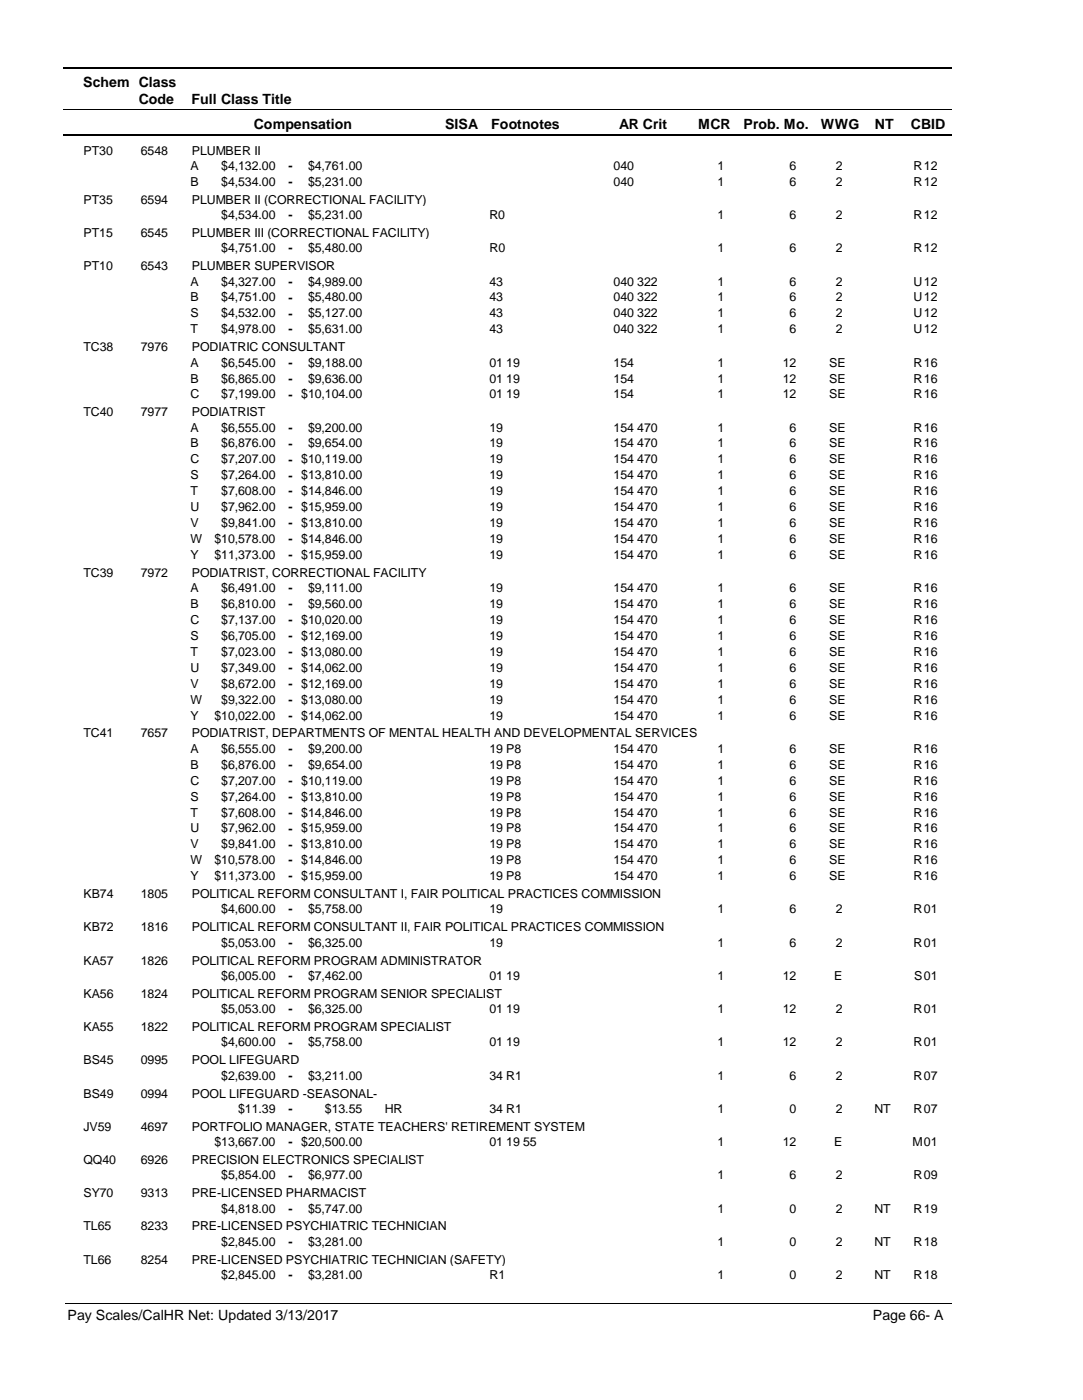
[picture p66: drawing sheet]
<svg xmlns="http://www.w3.org/2000/svg" width="216mm" height="279mm" viewBox="0 0 216 279" stroke-linecap="round" stroke-linejoin="round" font-family="sans-serif">
<defs><g id="words">
<g font-size="2.8">
<text x="16.6" y="17.3">Schem Class</text>
<text x="27.7" y="20.7">Code</text>
<text x="38.2" y="20.7">Full Class Title</text>
<text x="50.6" y="25.7">Compensation</text>
<text x="88.7" y="25.7">SISA</text>
<text x="98" y="25.7">Footnotes</text>
<text x="123.5" y="25.7">AR Crit</text>
<text x="139.2" y="25.7">MCR</text>
<text x="148.3" y="25.7">Prob. Mo.</text>
<text x="163.7" y="25.7">WWG</text>
<text x="174.5" y="25.7">NT</text>
<text x="181.6" y="25.7">CBID</text>
<text x="13.5" y="263.5">Pay Scales/CalHR Net: Updated 3/13/2017</text>
<text x="174.1" y="263.5">Page 66- A</text>
</g>
<g font-size="2.5">
<text x="16.6" y="30.8">PT30</text>
<text x="28.1" y="30.8">6548</text>
<text x="38" y="33.9">A</text>
<text x="38.2" y="30.8">PLUMBER II</text>
<text x="44.1" y="33.9">$4,132.00</text>
<text x="57.5" y="33.9">-</text>
<text x="61.4" y="33.9">$4,761.00</text>
<text x="122.4" y="33.9">040</text>
<text x="143.1" y="33.9">1</text>
<text x="157.5" y="33.9">6</text>
<text x="166.6" y="33.9">2</text>
<text x="182.2" y="33.9">R</text>
<text x="184.2" y="33.9">12</text>
<text x="16.6" y="40.7">PT35</text>
<text x="28.1" y="40.7">6594</text>
<text x="38" y="37.1">B</text>
<text x="38.2" y="40.7">PLUMBER II (CORRECTIONAL FACILITY)</text>
<text x="44.1" y="37.1">$4,534.00</text>
<text x="57.5" y="37.1">-</text>
<text x="61.4" y="37.1">$5,231.00</text>
<text x="122.4" y="37.1">040</text>
<text x="143.1" y="37.1">1</text>
<text x="157.5" y="37.1">6</text>
<text x="166.6" y="37.1">2</text>
<text x="182.2" y="37.1">R</text>
<text x="184.2" y="37.1">12</text>
<text x="16.6" y="47.3">PT15</text>
<text x="28.1" y="47.3">6545</text>
<text x="38.2" y="47.3">PLUMBER III (CORRECTIONAL FACILITY)</text>
<text x="44.1" y="43.7">$4,534.00</text>
<text x="57.5" y="43.8">-</text>
<text x="61.4" y="43.7">$5,231.00</text>
<text x="97.6" y="43.7">R0</text>
<text x="143.1" y="43.7">1</text>
<text x="157.5" y="43.7">6</text>
<text x="166.6" y="43.7">2</text>
<text x="182.2" y="43.7">R</text>
<text x="184.2" y="43.7">12</text>
<text x="16.6" y="53.9">PT10</text>
<text x="28.1" y="53.9">6543</text>
<text x="38.2" y="53.9">PLUMBER SUPERVISOR</text>
<text x="44.1" y="50.3">$4,751.00</text>
<text x="57.5" y="50.4">-</text>
<text x="61.4" y="50.3">$5,480.00</text>
<text x="97.6" y="50.3">R0</text>
<text x="143.1" y="50.3">1</text>
<text x="157.5" y="50.3">6</text>
<text x="166.6" y="50.3">2</text>
<text x="182.2" y="50.3">R</text>
<text x="184.2" y="50.3">12</text>
<text x="38" y="57">A</text>
<text x="44.1" y="57">$4,327.00</text>
<text x="57.5" y="57">-</text>
<text x="61.4" y="57">$4,989.00</text>
<text x="97.6" y="57">43</text>
<text x="122.4" y="57">040 322</text>
<text x="143.1" y="57">1</text>
<text x="157.5" y="57">6</text>
<text x="166.6" y="57">2</text>
<text x="182.2" y="57">U</text>
<text x="184.2" y="57">12</text>
<text x="38" y="60.2">B</text>
<text x="38" y="63.3">S</text>
<text x="44.1" y="60.2">$4,751.00</text>
<text x="44.1" y="63.3">$4,532.00</text>
<text x="57.5" y="60.2">-</text>
<text x="57.5" y="63.4">-</text>
<text x="61.4" y="60.2">$5,480.00</text>
<text x="61.4" y="63.3">$5,127.00</text>
<text x="97.6" y="60.2">43</text>
<text x="97.6" y="63.3">43</text>
<text x="122.4" y="60.2">040 322</text>
<text x="122.4" y="63.3">040 322</text>
<text x="143.1" y="60.2">1</text>
<text x="143.1" y="63.3">1</text>
<text x="157.5" y="60.2">6</text>
<text x="157.5" y="63.3">6</text>
<text x="166.6" y="60.2">2</text>
<text x="166.6" y="63.3">2</text>
<text x="182.2" y="60.2">U</text>
<text x="182.2" y="63.3">U</text>
<text x="184.2" y="60.2">12</text>
<text x="184.2" y="63.3">12</text>
<text x="16.6" y="70.1">TC38</text>
<text x="28.1" y="70.1">7976</text>
<text x="38" y="66.5">T</text>
<text x="38.2" y="70.1">PODIATRIC CONSULTANT</text>
<text x="44.1" y="66.5">$4,978.00</text>
<text x="57.5" y="66.6">-</text>
<text x="61.4" y="66.5">$5,631.00</text>
<text x="97.6" y="66.5">43</text>
<text x="122.4" y="66.5">040 322</text>
<text x="143.1" y="66.5">1</text>
<text x="157.5" y="66.5">6</text>
<text x="166.6" y="66.5">2</text>
<text x="182.2" y="66.5">U</text>
<text x="184.2" y="66.5">12</text>
<text x="38" y="73.2">A</text>
<text x="38" y="76.4">B</text>
<text x="44.1" y="73.2">$6,545.00</text>
<text x="44.1" y="76.4">$6,865.00</text>
<text x="57.5" y="73.2">-</text>
<text x="57.5" y="76.4">-</text>
<text x="61.4" y="73.2">$9,188.00</text>
<text x="61.4" y="76.4">$9,636.00</text>
<text x="97.6" y="73.2">01 19</text>
<text x="97.6" y="76.4">01 19</text>
<text x="122.4" y="73.2">154</text>
<text x="122.4" y="76.4">154</text>
<text x="143.1" y="73.2">1</text>
<text x="143.1" y="76.4">1</text>
<text x="156.1" y="73.2">12</text>
<text x="156.1" y="76.4">12</text>
<text x="165.4" y="73.2">SE</text>
<text x="165.4" y="76.4">SE</text>
<text x="182.2" y="73.2">R</text>
<text x="182.2" y="76.4">R</text>
<text x="184.2" y="73.2">16</text>
<text x="184.2" y="76.4">16</text>
<text x="16.6" y="83.1">TC40</text>
<text x="28.1" y="83.1">7977</text>
<text x="38" y="79.5">C</text>
<text x="38.2" y="83.1">PODIATRIST</text>
<text x="44.1" y="79.5">$7,199.00</text>
<text x="57.5" y="79.6">-</text>
<text x="60.1" y="79.5">$10,104.00</text>
<text x="97.6" y="79.5">01 19</text>
<text x="122.4" y="79.5">154</text>
<text x="143.1" y="79.5">1</text>
<text x="156.1" y="79.5">12</text>
<text x="165.4" y="79.5">SE</text>
<text x="182.2" y="79.5">R</text>
<text x="184.2" y="79.5">16</text>
<text x="38" y="86.1">A</text>
<text x="38" y="89.3">B</text>
<text x="44.1" y="86.1">$6,555.00</text>
<text x="44.1" y="89.3">$6,876.00</text>
<text x="57.5" y="86.2">-</text>
<text x="57.5" y="89.3">-</text>
<text x="61.4" y="86.1">$9,200.00</text>
<text x="61.4" y="89.3">$9,654.00</text>
<text x="97.6" y="86.1">19</text>
<text x="97.6" y="89.3">19</text>
<text x="122.4" y="86.1">154 470</text>
<text x="122.4" y="89.3">154 470</text>
<text x="143.1" y="86.1">1</text>
<text x="143.1" y="89.3">1</text>
<text x="157.5" y="86.1">6</text>
<text x="157.5" y="89.3">6</text>
<text x="165.4" y="86.1">SE</text>
<text x="165.4" y="89.3">SE</text>
<text x="182.2" y="86.1">R</text>
<text x="182.2" y="89.3">R</text>
<text x="184.2" y="86.1">16</text>
<text x="184.2" y="89.3">16</text>
<text x="38" y="92.5">C</text>
<text x="38" y="95.7">S</text>
<text x="44.1" y="92.5">$7,207.00</text>
<text x="44.1" y="95.7">$7,264.00</text>
<text x="57.5" y="92.5">-</text>
<text x="57.5" y="95.7">-</text>
<text x="60.1" y="92.5">$10,119.00</text>
<text x="60.1" y="95.7">$13,810.00</text>
<text x="97.6" y="92.5">19</text>
<text x="97.6" y="95.7">19</text>
<text x="122.4" y="92.5">154 470</text>
<text x="122.4" y="95.7">154 470</text>
<text x="143.1" y="92.5">1</text>
<text x="143.1" y="95.7">1</text>
<text x="157.5" y="92.5">6</text>
<text x="157.5" y="95.7">6</text>
<text x="165.4" y="92.5">SE</text>
<text x="165.4" y="95.7">SE</text>
<text x="182.2" y="92.5">R</text>
<text x="182.2" y="95.7">R</text>
<text x="184.2" y="92.5">16</text>
<text x="184.2" y="95.7">16</text>
<text x="38" y="98.8">T</text>
<text x="44.1" y="98.8">$7,608.00</text>
<text x="57.5" y="98.9">-</text>
<text x="60.1" y="98.8">$14,846.00</text>
<text x="97.6" y="98.8">19</text>
<text x="122.4" y="98.8">154 470</text>
<text x="143.1" y="98.8">1</text>
<text x="157.5" y="98.8">6</text>
<text x="165.4" y="98.8">SE</text>
<text x="182.2" y="98.8">R</text>
<text x="184.2" y="98.8">16</text>
<text x="38" y="102">U</text>
<text x="38" y="105.2">V</text>
<text x="44.1" y="102">$7,962.00</text>
<text x="44.1" y="105.2">$9,841.00</text>
<text x="57.5" y="102.1">-</text>
<text x="57.5" y="105.2">-</text>
<text x="60.1" y="102">$15,959.00</text>
<text x="60.1" y="105.2">$13,810.00</text>
<text x="97.6" y="102">19</text>
<text x="97.6" y="105.2">19</text>
<text x="122.4" y="102">154 470</text>
<text x="122.4" y="105.2">154 470</text>
<text x="143.1" y="102">1</text>
<text x="143.1" y="105.2">1</text>
<text x="157.5" y="102">6</text>
<text x="157.5" y="105.2">6</text>
<text x="165.4" y="102">SE</text>
<text x="165.4" y="105.2">SE</text>
<text x="182.2" y="102">R</text>
<text x="182.2" y="105.2">R</text>
<text x="184.2" y="102">16</text>
<text x="184.2" y="105.2">16</text>
<text x="38" y="108.4">W</text>
<text x="38" y="111.5">Y</text>
<text x="42.8" y="108.4">$10,578.00</text>
<text x="42.8" y="111.5">$11,373.00</text>
<text x="57.5" y="108.4">-</text>
<text x="57.5" y="111.6">-</text>
<text x="60.1" y="108.4">$14,846.00</text>
<text x="60.1" y="111.5">$15,959.00</text>
<text x="97.6" y="108.4">19</text>
<text x="97.6" y="111.5">19</text>
<text x="122.4" y="108.4">154 470</text>
<text x="122.4" y="111.5">154 470</text>
<text x="143.1" y="108.4">1</text>
<text x="143.1" y="111.5">1</text>
<text x="157.5" y="108.4">6</text>
<text x="157.5" y="111.5">6</text>
<text x="165.4" y="108.4">SE</text>
<text x="165.4" y="111.5">SE</text>
<text x="182.2" y="108.4">R</text>
<text x="182.2" y="111.5">R</text>
<text x="184.2" y="108.4">16</text>
<text x="184.2" y="111.5">16</text>
<text x="16.6" y="115.1">TC39</text>
<text x="28.1" y="115.1">7972</text>
<text x="38" y="118.2">A</text>
<text x="38.2" y="115.1">PODIATRIST, CORRECTIONAL FACILITY</text>
<text x="44.1" y="118.2">$6,491.00</text>
<text x="57.5" y="118.2">-</text>
<text x="61.4" y="118.2">$9,111.00</text>
<text x="97.6" y="118.2">19</text>
<text x="122.4" y="118.2">154 470</text>
<text x="143.1" y="118.2">1</text>
<text x="157.5" y="118.2">6</text>
<text x="165.4" y="118.2">SE</text>
<text x="182.2" y="118.2">R</text>
<text x="184.2" y="118.2">16</text>
<text x="38" y="121.4">B</text>
<text x="38" y="124.5">C</text>
<text x="44.1" y="121.4">$6,810.00</text>
<text x="44.1" y="124.5">$7,137.00</text>
<text x="57.5" y="121.4">-</text>
<text x="57.5" y="124.6">-</text>
<text x="60.1" y="124.5">$10,020.00</text>
<text x="61.4" y="121.4">$9,560.00</text>
<text x="97.6" y="121.4">19</text>
<text x="97.6" y="124.5">19</text>
<text x="122.4" y="121.4">154 470</text>
<text x="122.4" y="124.5">154 470</text>
<text x="143.1" y="121.4">1</text>
<text x="143.1" y="124.5">1</text>
<text x="157.5" y="121.4">6</text>
<text x="157.5" y="124.5">6</text>
<text x="165.4" y="121.4">SE</text>
<text x="165.4" y="124.5">SE</text>
<text x="182.2" y="121.4">R</text>
<text x="182.2" y="124.5">R</text>
<text x="184.2" y="121.4">16</text>
<text x="184.2" y="124.5">16</text>
<text x="38" y="127.7">S</text>
<text x="38" y="130.9">T</text>
<text x="44.1" y="127.7">$6,705.00</text>
<text x="44.1" y="130.9">$7,023.00</text>
<text x="57.5" y="127.8">-</text>
<text x="57.5" y="130.9">-</text>
<text x="60.1" y="127.7">$12,169.00</text>
<text x="60.1" y="130.9">$13,080.00</text>
<text x="97.6" y="127.7">19</text>
<text x="97.6" y="130.9">19</text>
<text x="122.4" y="127.7">154 470</text>
<text x="122.4" y="130.9">154 470</text>
<text x="143.1" y="127.7">1</text>
<text x="143.1" y="130.9">1</text>
<text x="157.5" y="127.7">6</text>
<text x="157.5" y="130.9">6</text>
<text x="165.4" y="127.7">SE</text>
<text x="165.4" y="130.9">SE</text>
<text x="182.2" y="127.7">R</text>
<text x="182.2" y="130.9">R</text>
<text x="184.2" y="127.7">16</text>
<text x="184.2" y="130.9">16</text>
<text x="38" y="134.1">U</text>
<text x="38" y="137.3">V</text>
<text x="44.1" y="134.1">$7,349.00</text>
<text x="44.1" y="137.3">$8,672.00</text>
<text x="57.5" y="134.1">-</text>
<text x="57.5" y="137.3">-</text>
<text x="60.1" y="134.1">$14,062.00</text>
<text x="60.1" y="137.3">$12,169.00</text>
<text x="97.6" y="134.1">19</text>
<text x="97.6" y="137.3">19</text>
<text x="122.4" y="134.1">154 470</text>
<text x="122.4" y="137.3">154 470</text>
<text x="143.1" y="134.1">1</text>
<text x="143.1" y="137.3">1</text>
<text x="157.5" y="134.1">6</text>
<text x="157.5" y="137.3">6</text>
<text x="165.4" y="134.1">SE</text>
<text x="165.4" y="137.3">SE</text>
<text x="182.2" y="134.1">R</text>
<text x="182.2" y="137.3">R</text>
<text x="184.2" y="134.1">16</text>
<text x="184.2" y="137.3">16</text>
<text x="38" y="140.4">W</text>
<text x="38" y="143.6">Y</text>
<text x="42.8" y="143.6">$10,022.00</text>
<text x="44.1" y="140.4">$9,322.00</text>
<text x="57.5" y="140.5">-</text>
<text x="57.5" y="143.6">-</text>
<text x="60.1" y="140.4">$13,080.00</text>
<text x="60.1" y="143.6">$14,062.00</text>
<text x="97.6" y="140.4">19</text>
<text x="97.6" y="143.6">19</text>
<text x="122.4" y="140.4">154 470</text>
<text x="122.4" y="143.6">154 470</text>
<text x="143.1" y="140.4">1</text>
<text x="143.1" y="143.6">1</text>
<text x="157.5" y="140.4">6</text>
<text x="157.5" y="143.6">6</text>
<text x="165.4" y="140.4">SE</text>
<text x="165.4" y="143.6">SE</text>
<text x="182.2" y="140.4">R</text>
<text x="182.2" y="143.6">R</text>
<text x="184.2" y="140.4">16</text>
<text x="184.2" y="143.6">16</text>
<text x="16.6" y="147.2">TC41</text>
<text x="28.1" y="147.2">7657</text>
<text x="38.2" y="147.2">PODIATRIST, DEPARTMENTS OF MENTAL HEALTH AND DEVELOPMENTAL SERVICES</text>
<text x="38" y="150.3">A</text>
<text x="38" y="153.4">B</text>
<text x="44.1" y="150.3">$6,555.00</text>
<text x="44.1" y="153.4">$6,876.00</text>
<text x="57.5" y="150.3">-</text>
<text x="57.5" y="153.5">-</text>
<text x="61.4" y="150.3">$9,200.00</text>
<text x="61.4" y="153.4">$9,654.00</text>
<text x="97.6" y="150.3">19 P8</text>
<text x="97.6" y="153.4">19 P8</text>
<text x="122.4" y="150.3">154 470</text>
<text x="122.4" y="153.4">154 470</text>
<text x="143.1" y="150.3">1</text>
<text x="143.1" y="153.4">1</text>
<text x="157.5" y="150.3">6</text>
<text x="157.5" y="153.4">6</text>
<text x="165.4" y="150.3">SE</text>
<text x="165.4" y="153.4">SE</text>
<text x="182.2" y="150.3">R</text>
<text x="182.2" y="153.4">R</text>
<text x="184.2" y="150.3">16</text>
<text x="184.2" y="153.4">16</text>
<text x="38" y="156.6">C</text>
<text x="38" y="159.8">S</text>
<text x="44.1" y="156.6">$7,207.00</text>
<text x="44.1" y="159.8">$7,264.00</text>
<text x="57.5" y="156.7">-</text>
<text x="57.5" y="159.8">-</text>
<text x="60.1" y="156.6">$10,119.00</text>
<text x="60.1" y="159.8">$13,810.00</text>
<text x="97.6" y="156.6">19 P8</text>
<text x="97.6" y="159.8">19 P8</text>
<text x="122.4" y="156.6">154 470</text>
<text x="122.4" y="159.8">154 470</text>
<text x="143.1" y="156.6">1</text>
<text x="143.1" y="159.8">1</text>
<text x="157.5" y="156.6">6</text>
<text x="157.5" y="159.8">6</text>
<text x="165.4" y="156.6">SE</text>
<text x="165.4" y="159.8">SE</text>
<text x="182.2" y="156.6">R</text>
<text x="182.2" y="159.8">R</text>
<text x="184.2" y="156.6">16</text>
<text x="184.2" y="159.8">16</text>
<text x="38" y="163">T</text>
<text x="38" y="166.1">U</text>
<text x="44.1" y="163">$7,608.00</text>
<text x="44.1" y="166.1">$7,962.00</text>
<text x="57.5" y="163">-</text>
<text x="57.5" y="166.2">-</text>
<text x="60.1" y="163">$14,846.00</text>
<text x="60.1" y="166.1">$15,959.00</text>
<text x="97.6" y="163">19 P8</text>
<text x="97.6" y="166.1">19 P8</text>
<text x="122.4" y="163">154 470</text>
<text x="122.4" y="166.1">154 470</text>
<text x="143.1" y="163">1</text>
<text x="143.1" y="166.1">1</text>
<text x="157.5" y="163">6</text>
<text x="157.5" y="166.1">6</text>
<text x="165.4" y="163">SE</text>
<text x="165.4" y="166.1">SE</text>
<text x="182.2" y="163">R</text>
<text x="182.2" y="166.1">R</text>
<text x="184.2" y="163">16</text>
<text x="184.2" y="166.1">16</text>
<text x="38" y="169.3">V</text>
<text x="38" y="172.5">W</text>
<text x="42.8" y="172.5">$10,578.00</text>
<text x="44.1" y="169.3">$9,841.00</text>
<text x="57.5" y="169.4">-</text>
<text x="57.5" y="172.5">-</text>
<text x="60.1" y="169.3">$13,810.00</text>
<text x="60.1" y="172.5">$14,846.00</text>
<text x="97.6" y="169.3">19 P8</text>
<text x="97.6" y="172.5">19 P8</text>
<text x="122.4" y="169.3">154 470</text>
<text x="122.4" y="172.5">154 470</text>
<text x="143.1" y="169.3">1</text>
<text x="143.1" y="172.5">1</text>
<text x="157.5" y="169.3">6</text>
<text x="157.5" y="172.5">6</text>
<text x="165.4" y="169.3">SE</text>
<text x="165.4" y="172.5">SE</text>
<text x="182.2" y="169.3">R</text>
<text x="182.2" y="172.5">R</text>
<text x="184.2" y="169.3">16</text>
<text x="184.2" y="172.5">16</text>
<text x="16.6" y="179.3">KB74</text>
<text x="28.1" y="179.3">1805</text>
<text x="38" y="175.7">Y</text>
<text x="38.2" y="179.3">POLITICAL REFORM CONSULTANT I, FAIR POLITICAL PRACTICES COMMISSION</text>
<text x="42.8" y="175.7">$11,373.00</text>
<text x="57.5" y="175.7">-</text>
<text x="60.1" y="175.7">$15,959.00</text>
<text x="97.6" y="175.7">19 P8</text>
<text x="122.4" y="175.7">154 470</text>
<text x="143.1" y="175.7">1</text>
<text x="157.5" y="175.7">6</text>
<text x="165.4" y="175.7">SE</text>
<text x="182.2" y="175.7">R</text>
<text x="184.2" y="175.7">16</text>
<text x="16.6" y="185.9">KB72</text>
<text x="28.1" y="185.9">1816</text>
<text x="38.2" y="185.9">POLITICAL REFORM CONSULTANT II, FAIR POLITICAL PRACTICES COMMISSION</text>
<text x="44.1" y="182.3">$4,600.00</text>
<text x="57.5" y="182.3">-</text>
<text x="61.4" y="182.3">$5,758.00</text>
<text x="97.6" y="182.3">19</text>
<text x="143.1" y="182.3">1</text>
<text x="157.5" y="182.3">6</text>
<text x="166.6" y="182.3">2</text>
<text x="182.2" y="182.3">R</text>
<text x="184.2" y="182.3">01</text>
<text x="44.1" y="188.9">$5,053.00</text>
<text x="57.5" y="189">-</text>
<text x="61.4" y="188.9">$6,325.00</text>
<text x="97.6" y="188.9">19</text>
<text x="143.1" y="188.9">1</text>
<text x="157.5" y="188.9">6</text>
<text x="166.6" y="188.9">2</text>
<text x="182.2" y="188.9">R</text>
<text x="184.2" y="188.9">01</text>
<text x="16.6" y="192.5">KA57</text>
<text x="28.1" y="192.5">1826</text>
<text x="38.2" y="192.5">POLITICAL REFORM PROGRAM ADMINISTRATOR</text>
<text x="44.1" y="195.6">$6,005.00</text>
<text x="57.5" y="195.6">-</text>
<text x="61.4" y="195.6">$7,462.00</text>
<text x="97.6" y="195.6">01 19</text>
<text x="143.1" y="195.6">1</text>
<text x="156.1" y="195.6">12</text>
<text x="166.3" y="195.6">E</text>
<text x="182.3" y="195.6">S</text>
<text x="184.2" y="195.6">01</text>
<text x="16.6" y="199.2">KA56</text>
<text x="28.1" y="199.2">1824</text>
<text x="38.2" y="199.2">POLITICAL REFORM PROGRAM SENIOR SPECIALIST</text>
<text x="44.1" y="202.2">$5,053.00</text>
<text x="57.5" y="202.2">-</text>
<text x="61.4" y="202.2">$6,325.00</text>
<text x="97.6" y="202.2">01 19</text>
<text x="143.1" y="202.2">1</text>
<text x="156.1" y="202.2">12</text>
<text x="166.6" y="202.2">2</text>
<text x="182.2" y="202.2">R</text>
<text x="184.2" y="202.2">01</text>
<text x="16.6" y="205.8">KA55</text>
<text x="28.1" y="205.8">1822</text>
<text x="38.2" y="205.8">POLITICAL REFORM PROGRAM SPECIALIST</text>
<text x="44.1" y="208.8">$4,600.00</text>
<text x="57.5" y="208.9">-</text>
<text x="61.4" y="208.8">$5,758.00</text>
<text x="97.6" y="208.8">01 19</text>
<text x="143.1" y="208.8">1</text>
<text x="156.1" y="208.8">12</text>
<text x="166.6" y="208.8">2</text>
<text x="182.2" y="208.8">R</text>
<text x="184.2" y="208.8">01</text>
<text x="16.6" y="212.4">BS45</text>
<text x="28.1" y="212.4">0995</text>
<text x="38.2" y="212.4">POOL LIFEGUARD</text>
<text x="44.1" y="215.5">$2,639.00</text>
<text x="57.5" y="215.5">-</text>
<text x="61.4" y="215.5">$3,211.00</text>
<text x="97.6" y="215.5">34 R1</text>
<text x="143.1" y="215.5">1</text>
<text x="157.5" y="215.5">6</text>
<text x="166.6" y="215.5">2</text>
<text x="182.2" y="215.5">R</text>
<text x="184.2" y="215.5">07</text>
<text x="16.6" y="219.1">BS49</text>
<text x="28.1" y="219.1">0994</text>
<text x="38.2" y="219.1">POOL LIFEGUARD -SEASONAL-</text>
<text x="16.6" y="225.7">JV59</text>
<text x="28.1" y="225.7">4697</text>
<text x="38.2" y="225.7">PORTFOLIO MANAGER, STATE TEACHERS' RETIREMENT SYSTEM</text>
<text x="47.5" y="222.1">$11.39</text>
<text x="57.5" y="222.1">-</text>
<text x="64.8" y="222.1">$13.55</text>
<text x="76.7" y="222.1">HR</text>
<text x="97.6" y="222.1">34 R1</text>
<text x="143.1" y="222.1">1</text>
<text x="157.5" y="222.1">0</text>
<text x="166.6" y="222.1">2</text>
<text x="174.4" y="222.1">NT</text>
<text x="182.2" y="222.1">R</text>
<text x="184.2" y="222.1">07</text>
<text x="16.6" y="232.3">QQ40</text>
<text x="28.1" y="232.3">6926</text>
<text x="38.2" y="232.3">PRECISION ELECTRONICS SPECIALIST</text>
<text x="42.8" y="228.8">$13,667.00</text>
<text x="57.5" y="228.8">-</text>
<text x="60.1" y="228.8">$20,500.00</text>
<text x="97.6" y="228.8">01 19 55</text>
<text x="143.1" y="228.8">1</text>
<text x="156.1" y="228.8">12</text>
<text x="166.3" y="228.8">E</text>
<text x="181.9" y="228.8">M</text>
<text x="184.2" y="228.8">01</text>
<text x="16.6" y="239">SY70</text>
<text x="28.1" y="239">9313</text>
<text x="38.2" y="239">PRE-LICENSED PHARMACIST</text>
<text x="44.1" y="235.4">$5,854.00</text>
<text x="57.5" y="235.4">-</text>
<text x="61.4" y="235.4">$6,977.00</text>
<text x="143.1" y="235.4">1</text>
<text x="157.5" y="235.4">6</text>
<text x="166.6" y="235.4">2</text>
<text x="182.2" y="235.4">R</text>
<text x="184.2" y="235.4">09</text>
<text x="16.6" y="245.6">TL65</text>
<text x="28.1" y="245.6">8233</text>
<text x="38.2" y="245.6">PRE-LICENSED PSYCHIATRIC TECHNICIAN</text>
<text x="44.1" y="242">$4,818.00</text>
<text x="57.5" y="242">-</text>
<text x="61.4" y="242">$5,747.00</text>
<text x="143.1" y="242">1</text>
<text x="157.5" y="242">0</text>
<text x="166.6" y="242">2</text>
<text x="174.4" y="242">NT</text>
<text x="182.2" y="242">R</text>
<text x="184.2" y="242">19</text>
<text x="44.1" y="248.7">$2,845.00</text>
<text x="57.5" y="248.7">-</text>
<text x="61.4" y="248.7">$3,281.00</text>
<text x="143.1" y="248.7">1</text>
<text x="157.5" y="248.7">0</text>
<text x="166.6" y="248.7">2</text>
<text x="174.4" y="248.7">NT</text>
<text x="182.2" y="248.7">R</text>
<text x="184.2" y="248.7">18</text>
<text x="16.6" y="252.2">TL66</text>
<text x="28.1" y="252.2">8254</text>
<text x="38.2" y="252.2">PRE-LICENSED PSYCHIATRIC TECHNICIAN (SAFETY)</text>
<text x="44.1" y="255.3">$2,845.00</text>
<text x="57.5" y="255.3">-</text>
<text x="61.4" y="255.3">$3,281.00</text>
<text x="97.6" y="255.3">R1</text>
<text x="143.1" y="255.3">1</text>
<text x="157.5" y="255.3">0</text>
<text x="166.6" y="255.3">2</text>
<text x="174.4" y="255.3">NT</text>
<text x="182.2" y="255.3">R</text>
<text x="184.2" y="255.3">18</text>
</g>
</g></defs>
<path d="M12.7 13.5h177.1" fill="none" stroke="#000" stroke-width=".36"/>
<path d="M12.7 21.9h177.1" fill="none" stroke="#000" stroke-width=".2"/>
<path d="M12.7 27h177.1" fill="none" stroke="#000" stroke-width=".35"/>
<g fill="#fff">
<path d="M40.4 31.3h16.2v3h-16.2z" fill-rule="evenodd"/>
<path d="M183.9 31.3h4.1v3h-4.1z" fill-rule="evenodd"/>
<path d="M40.4 34.5h16.2v3h-16.2z" fill-rule="evenodd"/>
<path d="M183.9 34.5h4.1v3h-4.1z" fill-rule="evenodd"/>
<path d="M40.4 41.1h16.2v3h-16.2z" fill-rule="evenodd"/>
<path d="M183.9 41.1h4.1v3h-4.1z" fill-rule="evenodd"/>
<path d="M40.4 47.7h16.2v3h-16.2z" fill-rule="evenodd"/>
<path d="M183.9 47.7h4.1v3h-4.1z" fill-rule="evenodd"/>
<path d="M40.4 54.4h16.2v3h-16.2z" fill-rule="evenodd"/>
<path d="M183.9 54.4h4.1v3h-4.1z" fill-rule="evenodd"/>
<path d="M40.4 57.6h16.2v2.9h-16.2z" fill-rule="evenodd"/>
<path d="M183.9 57.6h4.1v2.9h-4.1z" fill-rule="evenodd"/>
<path d="M40.4 60.7h16.2v3h-16.2z" fill-rule="evenodd"/>
<path d="M183.9 60.7h4.1v3h-4.1z" fill-rule="evenodd"/>
<path d="M40.4 63.9h16.2v3h-16.2z" fill-rule="evenodd"/>
<path d="M183.9 63.9h4.1v3h-4.1z" fill-rule="evenodd"/>
<path d="M40.4 70.6h16.2v2.9h-16.2z" fill-rule="evenodd"/>
<path d="M183.9 70.6h4.1v2.9h-4.1z" fill-rule="evenodd"/>
<path d="M40.4 73.7h16.2v3h-16.2z" fill-rule="evenodd"/>
<path d="M183.9 73.7h4.1v3h-4.1z" fill-rule="evenodd"/>
<path d="M40.4 76.9h16.2v3h-16.2z" fill-rule="evenodd"/>
<path d="M183.9 76.9h4.1v3h-4.1z" fill-rule="evenodd"/>
<path d="M40.4 83.5h16.2v3h-16.2z" fill-rule="evenodd"/>
<path d="M183.9 83.5h4.1v3h-4.1z" fill-rule="evenodd"/>
<path d="M40.4 86.7h16.2v3h-16.2z" fill-rule="evenodd"/>
<path d="M183.9 86.7h4.1v3h-4.1z" fill-rule="evenodd"/>
<path d="M40.4 89.9h16.2v3h-16.2z" fill-rule="evenodd"/>
<path d="M183.9 89.9h4.1v3h-4.1z" fill-rule="evenodd"/>
<path d="M40.4 93.1h16.2v2.9h-16.2z" fill-rule="evenodd"/>
<path d="M183.9 93.1h4.1v2.9h-4.1z" fill-rule="evenodd"/>
<path d="M40.4 96.2h16.2v3h-16.2z" fill-rule="evenodd"/>
<path d="M183.9 96.2h4.1v3h-4.1z" fill-rule="evenodd"/>
<path d="M40.4 99.4h16.2v3h-16.2z" fill-rule="evenodd"/>
<path d="M183.9 99.4h4.1v3h-4.1z" fill-rule="evenodd"/>
<path d="M40.4 102.6h16.2v3h-16.2z" fill-rule="evenodd"/>
<path d="M183.9 102.6h4.1v3h-4.1z" fill-rule="evenodd"/>
<path d="M40.4 105.8h16.2v2.9h-16.2z" fill-rule="evenodd"/>
<path d="M183.9 105.8h4.1v2.9h-4.1z" fill-rule="evenodd"/>
<path d="M40.4 108.9h16.2v3h-16.2z" fill-rule="evenodd"/>
<path d="M183.9 108.9h4.1v3h-4.1z" fill-rule="evenodd"/>
<path d="M40.4 115.6h16.2v3h-16.2z" fill-rule="evenodd"/>
<path d="M183.9 115.6h4.1v3h-4.1z" fill-rule="evenodd"/>
<path d="M40.4 118.8h16.2v2.9h-16.2z" fill-rule="evenodd"/>
<path d="M183.9 118.8h4.1v2.9h-4.1z" fill-rule="evenodd"/>
<path d="M40.4 121.9h16.2v3h-16.2z" fill-rule="evenodd"/>
<path d="M183.9 121.9h4.1v3h-4.1z" fill-rule="evenodd"/>
<path d="M40.4 125.1h16.2v3h-16.2z" fill-rule="evenodd"/>
<path d="M183.9 125.1h4.1v3h-4.1z" fill-rule="evenodd"/>
<path d="M40.4 128.3h16.2v3h-16.2z" fill-rule="evenodd"/>
<path d="M183.9 128.3h4.1v3h-4.1z" fill-rule="evenodd"/>
<path d="M40.4 131.5h16.2v3h-16.2z" fill-rule="evenodd"/>
<path d="M183.9 131.5h4.1v3h-4.1z" fill-rule="evenodd"/>
<path d="M40.4 134.7h16.2v2.9h-16.2z" fill-rule="evenodd"/>
<path d="M183.9 134.7h4.1v2.9h-4.1z" fill-rule="evenodd"/>
<path d="M40.4 137.8h16.2v3h-16.2z" fill-rule="evenodd"/>
<path d="M183.9 137.8h4.1v3h-4.1z" fill-rule="evenodd"/>
<path d="M40.4 141h16.2v3h-16.2z" fill-rule="evenodd"/>
<path d="M183.9 141h4.1v3h-4.1z" fill-rule="evenodd"/>
<path d="M40.4 147.7h16.2v2.9h-16.2z" fill-rule="evenodd"/>
<path d="M183.9 147.7h4.1v2.9h-4.1z" fill-rule="evenodd"/>
<path d="M40.4 150.8h16.2v3h-16.2z" fill-rule="evenodd"/>
<path d="M183.9 150.8h4.1v3h-4.1z" fill-rule="evenodd"/>
<path d="M40.4 154h16.2v3h-16.2z" fill-rule="evenodd"/>
<path d="M183.9 154h4.1v3h-4.1z" fill-rule="evenodd"/>
<path d="M40.4 157.2h16.2v3h-16.2z" fill-rule="evenodd"/>
<path d="M183.9 157.2h4.1v3h-4.1z" fill-rule="evenodd"/>
<path d="M40.4 160.4h16.2v2.9h-16.2z" fill-rule="evenodd"/>
<path d="M183.9 160.4h4.1v2.9h-4.1z" fill-rule="evenodd"/>
<path d="M40.4 163.5h16.2v3h-16.2z" fill-rule="evenodd"/>
<path d="M183.9 163.5h4.1v3h-4.1z" fill-rule="evenodd"/>
<path d="M40.4 166.7h16.2v3h-16.2z" fill-rule="evenodd"/>
<path d="M183.9 166.7h4.1v3h-4.1z" fill-rule="evenodd"/>
<path d="M40.4 169.9h16.2v3h-16.2z" fill-rule="evenodd"/>
<path d="M183.9 169.9h4.1v3h-4.1z" fill-rule="evenodd"/>
<path d="M40.4 173.1h16.2v2.9h-16.2z" fill-rule="evenodd"/>
<path d="M183.9 173.1h4.1v2.9h-4.1z" fill-rule="evenodd"/>
<path d="M40.4 179.7h16.2v3h-16.2z" fill-rule="evenodd"/>
<path d="M183.9 179.7h4.1v3h-4.1z" fill-rule="evenodd"/>
<path d="M40.4 186.3h16.2v3h-16.2z" fill-rule="evenodd"/>
<path d="M183.9 186.3h4.1v3h-4.1z" fill-rule="evenodd"/>
<path d="M40.4 193h16.2v3h-16.2z" fill-rule="evenodd"/>
<path d="M183.9 193h4.1v3h-4.1z" fill-rule="evenodd"/>
<path d="M40.4 199.6h16.2v3h-16.2z" fill-rule="evenodd"/>
<path d="M183.9 199.6h4.1v3h-4.1z" fill-rule="evenodd"/>
<path d="M40.4 206.2h16.2v3h-16.2z" fill-rule="evenodd"/>
<path d="M183.9 206.2h4.1v3h-4.1z" fill-rule="evenodd"/>
<path d="M40.4 212.9h16.2v3h-16.2z" fill-rule="evenodd"/>
<path d="M183.9 212.9h4.1v3h-4.1z" fill-rule="evenodd"/>
<path d="M40.4 219.5h16.2v3h-16.2z" fill-rule="evenodd"/>
<path d="M183.9 219.5h4.1v3h-4.1z" fill-rule="evenodd"/>
<path d="M40.4 226.1h16.2v3h-16.2z" fill-rule="evenodd"/>
<path d="M183.9 226.1h4.1v3h-4.1z" fill-rule="evenodd"/>
<path d="M40.4 232.8h16.2v3h-16.2z" fill-rule="evenodd"/>
<path d="M183.9 232.8h4.1v3h-4.1z" fill-rule="evenodd"/>
<path d="M40.4 239.4h16.2v3h-16.2z" fill-rule="evenodd"/>
<path d="M183.9 239.4h4.1v3h-4.1z" fill-rule="evenodd"/>
<path d="M40.4 246h16.2v3h-16.2z" fill-rule="evenodd"/>
<path d="M183.9 246h4.1v3h-4.1z" fill-rule="evenodd"/>
<path d="M40.4 252.7h16.2v3h-16.2z" fill-rule="evenodd"/>
<path d="M183.9 252.7h4.1v3h-4.1z" fill-rule="evenodd"/>
</g>
<path d="M13.1 260.1h176.7" fill="none" stroke="#000" stroke-width=".2"/>
<use href="#words"/>
</svg>
